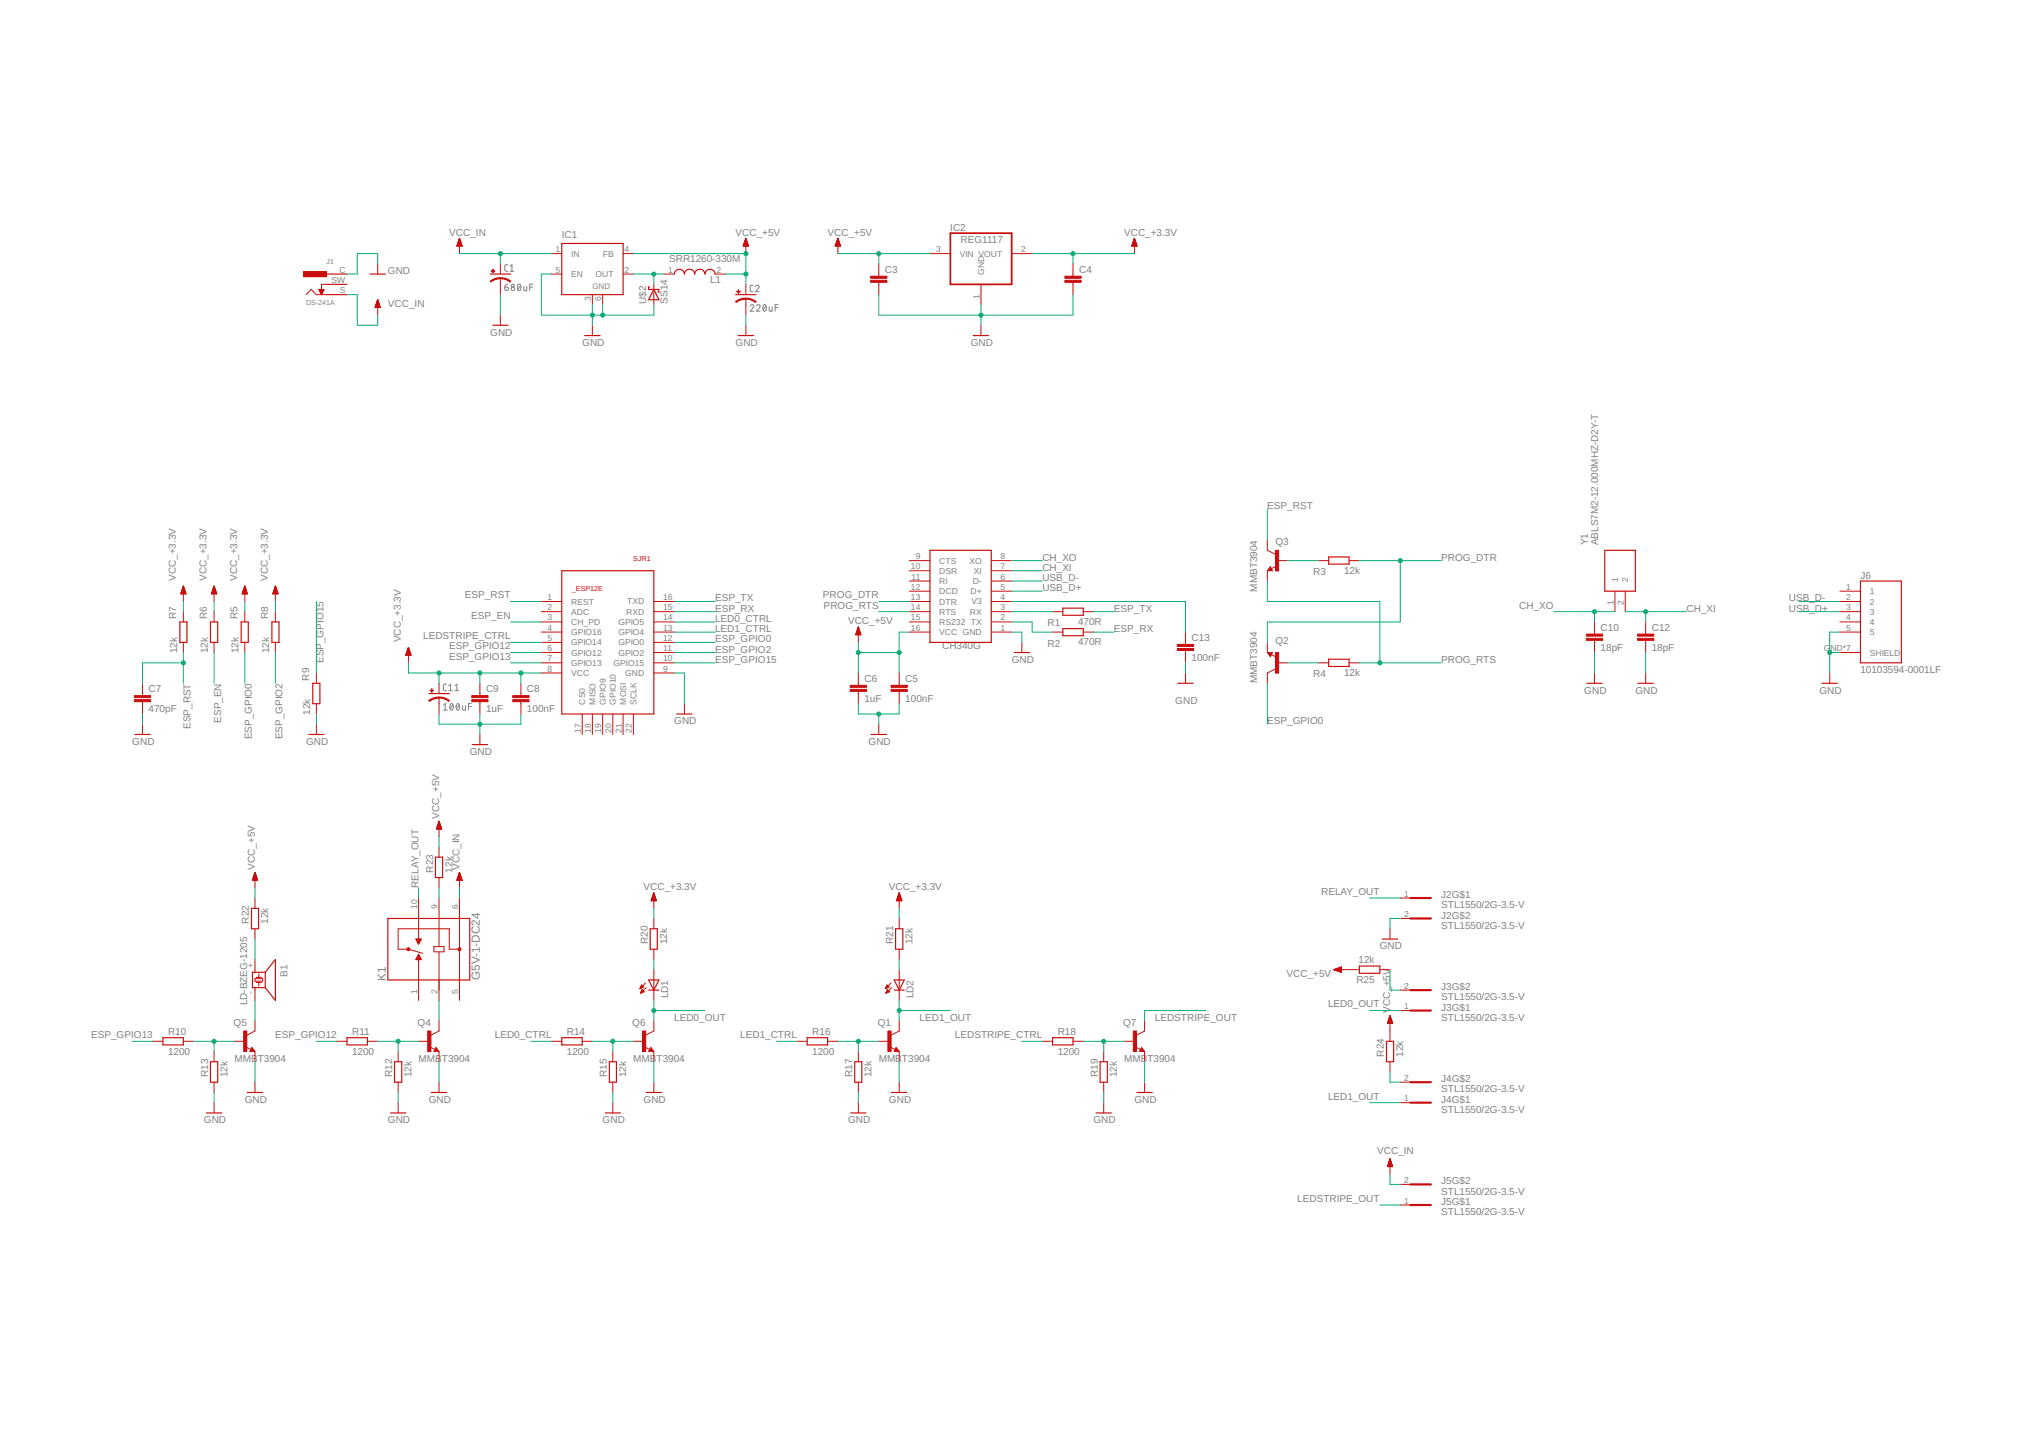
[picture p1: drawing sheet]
<svg xmlns="http://www.w3.org/2000/svg" width="297mm" height="210mm" viewBox="0 0 297 210" stroke-linecap="round" stroke-linejoin="round" font-family="sans-serif">
<defs><g id="words">
<g font-size="1.7" fill="#808080">
<text x="56.4" y="143.2" transform="rotate(-90 56.4 143.2)">K1</text>
<text x="70.1" y="143" transform="rotate(-90 70.1 143)">G5V-1-DC24</text>
</g>
<g font-size="1.5" fill="#808080">
<text x="65.6" y="34.4">VCC_IN</text>
<text x="82" y="34.8">IC1</text>
<text x="107.4" y="34.4">VCC_+5V</text>
<text x="120.9" y="34.4">VCC_+5V</text>
<text x="138.8" y="33.7">IC2</text>
<text x="140.3" y="35.5">REG1117</text>
<text x="164.2" y="34.4">VCC_+3.3V</text>
<text x="56.7" y="40">GND</text>
<text x="97.7" y="38.3">SRR1260-330M</text>
<text x="103.7" y="41.3">L1</text>
<text x="129.2" y="39.8">C3</text>
<text x="157.6" y="39.8">C4</text>
<text x="56.7" y="44.9">VCC_IN</text>
<text x="94.4" y="44.3" transform="rotate(-90 94.4 44.3)">U$2</text>
<text x="97.5" y="44.3" transform="rotate(-90 97.5 44.3)">SS14</text>
<text x="71.6" y="49">GND</text>
<text x="85" y="50.5">GND</text>
<text x="107.4" y="50.5">GND</text>
<text x="141.8" y="50.5">GND</text>
<text x="185.1" y="74.4">ESP_RST</text>
<text x="152.2" y="83.3">CH_XI</text>
<text x="152.2" y="81.8">CH_XO</text>
<text x="186.3" y="79.6">Q3</text>
<text x="191.8" y="83.9">R3</text>
<text x="196.3" y="83.8">12k</text>
<text x="210.5" y="81.8">PROG_DTR</text>
<text x="231.9" y="79.6" transform="rotate(-90 231.9 79.6)">Y1</text>
<text x="233.4" y="79.6" transform="rotate(-90 233.4 79.6)">ABLS7M2-12.000MHZ-D2Y-T</text>
<text x="25.7" y="84.8" transform="rotate(-90 25.7 84.8)">VCC_+3.3V</text>
<text x="30.1" y="84.8" transform="rotate(-90 30.1 84.8)">VCC_+3.3V</text>
<text x="34.6" y="84.8" transform="rotate(-90 34.6 84.8)">VCC_+3.3V</text>
<text x="39.1" y="84.8" transform="rotate(-90 39.1 84.8)">VCC_+3.3V</text>
<text x="67.9" y="87.3">ESP_RST</text>
<text x="104.4" y="87.8">ESP_TX</text>
<text x="104.4" y="89.3">ESP_RX</text>
<text x="120.2" y="87.3">PROG_DTR</text>
<text x="120.3" y="88.8">PROG_RTS</text>
<text x="152.2" y="86.3">USB_D+</text>
<text x="152.2" y="84.8">USB_D-</text>
<text x="162.7" y="89.3">ESP_TX</text>
<text x="183.6" y="86.3" transform="rotate(-90 183.6 86.3)">MMBT3904</text>
<text x="221.9" y="88.8">CH_XO</text>
<text x="246.3" y="89.3">CH_XI</text>
<text x="261.2" y="89.3">USB_D+</text>
<text x="261.2" y="87.8">USB_D-</text>
<text x="271.7" y="84.5">J6</text>
<text x="25.7" y="90.4" transform="rotate(-90 25.7 90.4)">R7</text>
<text x="25.9" y="95.4" transform="rotate(-90 25.9 95.4)">12k</text>
<text x="30.2" y="90.4" transform="rotate(-90 30.2 90.4)">R6</text>
<text x="30.4" y="95.4" transform="rotate(-90 30.4 95.4)">12k</text>
<text x="34.7" y="90.4" transform="rotate(-90 34.7 90.4)">R5</text>
<text x="34.8" y="95.4" transform="rotate(-90 34.8 95.4)">12k</text>
<text x="39.2" y="90.4" transform="rotate(-90 39.2 90.4)">R8</text>
<text x="39.3" y="95.4" transform="rotate(-90 39.3 95.4)">12k</text>
<text x="58.5" y="93.8" transform="rotate(-90 58.5 93.8)">VCC_+3.3V</text>
<text x="61.8" y="93.3">LEDSTRIPE_CTRL</text>
<text x="65.6" y="94.8">ESP_GPIO12</text>
<text x="68.8" y="90.3">ESP_EN</text>
<text x="104.4" y="90.8">LED0_CTRL</text>
<text x="104.4" y="93.8">ESP_GPIO0</text>
<text x="104.4" y="95.3">ESP_GPIO2</text>
<text x="104.4" y="92.3">LED1_CTRL</text>
<text x="123.8" y="91.2">VCC_+5V</text>
<text x="137.6" y="94.8">CH340G</text>
<text x="153" y="91.4">R1</text>
<text x="153" y="94.4">R2</text>
<text x="157.4" y="91.2">470R</text>
<text x="157.4" y="94.2">470R</text>
<text x="162.7" y="92.3">ESP_RX</text>
<text x="174" y="93.5">C13</text>
<text x="186.3" y="94.1">Q2</text>
<text x="233.8" y="95">18pF</text>
<text x="233.8" y="92">C10</text>
<text x="241.2" y="95">18pF</text>
<text x="241.2" y="92">C12</text>
<text x="21.7" y="101">C7</text>
<text x="45.1" y="99.4" transform="rotate(-90 45.1 99.4)">R9</text>
<text x="47.2" y="96.8" transform="rotate(-90 47.2 96.8)">ESP_GPIO15</text>
<text x="65.6" y="96.3">ESP_GPIO13</text>
<text x="71" y="101">C9</text>
<text x="77" y="101">C8</text>
<text x="104.4" y="96.8">ESP_GPIO15</text>
<text x="126.2" y="99.5">C6</text>
<text x="132.2" y="99.5">C5</text>
<text x="147.7" y="96.8">GND</text>
<text x="174" y="96.5">100nF</text>
<text x="183.6" y="99.7" transform="rotate(-90 183.6 99.7)">MMBT3904</text>
<text x="191.8" y="98.9">R4</text>
<text x="196.3" y="98.7">12k</text>
<text x="210.5" y="96.8">PROG_RTS</text>
<text x="231.4" y="101.2">GND</text>
<text x="238.8" y="101.2">GND</text>
<text x="265.7" y="101.2">GND</text>
<text x="271.7" y="98.3">10103594-0001LF</text>
<text x="21.7" y="104">470pF</text>
<text x="27.8" y="106.4" transform="rotate(-90 27.8 106.4)">ESP_RST</text>
<text x="32.3" y="105.5" transform="rotate(-90 32.3 105.5)">ESP_EN</text>
<text x="36.8" y="107.9" transform="rotate(-90 36.8 107.9)">ESP_GPIO0</text>
<text x="41.3" y="107.9" transform="rotate(-90 41.3 107.9)">ESP_GPIO2</text>
<text x="45.3" y="104.3" transform="rotate(-90 45.3 104.3)">12k</text>
<text x="71" y="104">1uF</text>
<text x="77" y="104">100nF</text>
<text x="98.5" y="105.7">GND</text>
<text x="126.2" y="102.5">1uF</text>
<text x="132.2" y="102.5">100nF</text>
<text x="171.6" y="102.7">GND</text>
<text x="185.1" y="105.7">ESP_GPIO0</text>
<text x="19.3" y="108.7">GND</text>
<text x="44.7" y="108.7">GND</text>
<text x="68.6" y="110.2">GND</text>
<text x="126.8" y="108.7">GND</text>
<text x="64.1" y="119.5" transform="rotate(-90 64.1 119.5)">VCC_+5V</text>
<text x="37.2" y="127" transform="rotate(-90 37.2 127)">VCC_+5V</text>
<text x="61.1" y="129.6" transform="rotate(-90 61.1 129.6)">RELAY_OUT</text>
<text x="63.2" y="127.4" transform="rotate(-90 63.2 127.4)">R23</text>
<text x="66.1" y="127.4" transform="rotate(-90 66.1 127.4)">12k</text>
<text x="67.1" y="127" transform="rotate(-90 67.1 127)">VCC_IN</text>
<text x="94" y="130">VCC_+3.3V</text>
<text x="129.8" y="130">VCC_+3.3V</text>
<text x="192.9" y="130.6">RELAY_OUT</text>
<text x="210.5" y="131.1">J2G$1</text>
<text x="36.4" y="134.8" transform="rotate(-90 36.4 134.8)">R22</text>
<text x="39.2" y="134.8" transform="rotate(-90 39.2 134.8)">12k</text>
<text x="94.6" y="137.8" transform="rotate(-90 94.6 137.8)">R20</text>
<text x="97.4" y="137.8" transform="rotate(-90 97.4 137.8)">12k</text>
<text x="130.4" y="137.8" transform="rotate(-90 130.4 137.8)">R21</text>
<text x="133.3" y="137.8" transform="rotate(-90 133.3 137.8)">12k</text>
<text x="210.5" y="132.6">STL1550/2G-3.5-V</text>
<text x="210.5" y="135.6">STL1550/2G-3.5-V</text>
<text x="210.5" y="134.1">J2G$2</text>
<text x="42" y="142.6" transform="rotate(-90 42 142.6)">B1</text>
<text x="187.9" y="142.6">VCC_+5V</text>
<text x="198.1" y="143.5">R25</text>
<text x="198.4" y="140.6">12k</text>
<text x="201.5" y="138.6">GND</text>
<text x="34.1" y="149.8">Q5</text>
<text x="36.1" y="146.8" transform="rotate(-90 36.1 146.8)">LD-BZEG-1205</text>
<text x="61" y="149.8">Q4</text>
<text x="92.3" y="149.8">Q6</text>
<text x="97.6" y="145.7" transform="rotate(-90 97.6 145.7)">LD1</text>
<text x="98.5" y="149">LED0_OUT</text>
<text x="128.2" y="149.8">Q1</text>
<text x="133.4" y="145.7" transform="rotate(-90 133.4 145.7)">LD2</text>
<text x="134.3" y="149">LED1_OUT</text>
<text x="164" y="149.8">Q7</text>
<text x="168.6" y="149">LEDSTRIPE_OUT</text>
<text x="193.9" y="147.1">LED0_OUT</text>
<text x="203" y="147.9" transform="rotate(-90 203 147.9)">VCC_+5V</text>
<text x="210.5" y="149">STL1550/2G-3.5-V</text>
<text x="210.5" y="146">STL1550/2G-3.5-V</text>
<text x="210.5" y="147.5">J3G$1</text>
<text x="210.5" y="144.5">J3G$2</text>
<text x="13.3" y="151.5">ESP_GPIO13</text>
<text x="24.5" y="153.9">1200</text>
<text x="24.5" y="151.1">R10</text>
<text x="34.3" y="155">MMBT3904</text>
<text x="40.2" y="151.5">ESP_GPIO12</text>
<text x="51.4" y="153.9">1200</text>
<text x="51.4" y="151.1">R11</text>
<text x="61.1" y="155">MMBT3904</text>
<text x="72.3" y="151.5">LED0_CTRL</text>
<text x="82.8" y="153.9">1200</text>
<text x="82.8" y="151.1">R14</text>
<text x="92.5" y="155">MMBT3904</text>
<text x="108.1" y="151.5">LED1_CTRL</text>
<text x="118.6" y="153.9">1200</text>
<text x="118.6" y="151.1">R16</text>
<text x="128.3" y="155">MMBT3904</text>
<text x="139.5" y="151.5">LEDSTRIPE_CTRL</text>
<text x="154.5" y="153.9">1200</text>
<text x="154.5" y="151.1">R18</text>
<text x="164.2" y="155">MMBT3904</text>
<text x="202.1" y="154.2" transform="rotate(-90 202.1 154.2)">R24</text>
<text x="204.9" y="154.2" transform="rotate(-90 204.9 154.2)">12k</text>
<text x="30.4" y="157.2" transform="rotate(-90 30.4 157.2)">R13</text>
<text x="33.2" y="157.2" transform="rotate(-90 33.2 157.2)">12k</text>
<text x="35.7" y="161">GND</text>
<text x="57.3" y="157.2" transform="rotate(-90 57.3 157.2)">R12</text>
<text x="60.1" y="157.2" transform="rotate(-90 60.1 157.2)">12k</text>
<text x="62.6" y="161">GND</text>
<text x="88.6" y="157.2" transform="rotate(-90 88.6 157.2)">R15</text>
<text x="91.4" y="157.2" transform="rotate(-90 91.4 157.2)">12k</text>
<text x="94" y="161">GND</text>
<text x="124.5" y="157.2" transform="rotate(-90 124.5 157.2)">R17</text>
<text x="127.3" y="157.2" transform="rotate(-90 127.3 157.2)">12k</text>
<text x="129.8" y="161">GND</text>
<text x="160.3" y="157.2" transform="rotate(-90 160.3 157.2)">R19</text>
<text x="163.1" y="157.2" transform="rotate(-90 163.1 157.2)">12k</text>
<text x="165.7" y="161">GND</text>
<text x="193.9" y="160.5">LED1_OUT</text>
<text x="210.5" y="159.5">STL1550/2G-3.5-V</text>
<text x="210.5" y="161">J4G$1</text>
<text x="210.5" y="158">J4G$2</text>
<text x="29.8" y="163.9">GND</text>
<text x="56.7" y="163.9">GND</text>
<text x="88" y="163.9">GND</text>
<text x="123.8" y="163.9">GND</text>
<text x="159.7" y="163.9">GND</text>
<text x="210.5" y="162.4">STL1550/2G-3.5-V</text>
<text x="201.1" y="168.4">VCC_IN</text>
<text x="210.5" y="172.9">J5G$2</text>
<text x="189.5" y="175.4">LEDSTRIPE_OUT</text>
<text x="210.5" y="177.4">STL1550/2G-3.5-V</text>
<text x="210.5" y="174.4">STL1550/2G-3.5-V</text>
<text x="210.5" y="175.9">J5G$1</text>
</g>
<g font-size="1.2" fill="#808080">
<text x="48.4" y="41.3">SW</text>
<text x="49.6" y="39.8">C</text>
<text x="81.1" y="36.8">1</text>
<text x="81.1" y="39.8">5</text>
<text x="83.4" y="37.5">IN</text>
<text x="83.4" y="40.5">EN</text>
<text x="87" y="40.5">OUT</text>
<text x="88" y="37.5">FB</text>
<text x="91.2" y="39.8">2</text>
<text x="91.2" y="36.8">4</text>
<text x="97.6" y="39.8">1</text>
<text x="104.6" y="39.8">2</text>
<text x="136.7" y="36.8">3</text>
<text x="140.2" y="37.5">VIN VOUT</text>
<text x="143.7" y="40.1" transform="rotate(-90 143.7 40.1)">GND</text>
<text x="149.1" y="36.8">2</text>
<text x="49.6" y="42.8">S</text>
<text x="86.3" y="43.9" transform="rotate(-90 86.3 43.9)">3</text>
<text x="86.5" y="42.3">GND</text>
<text x="87.8" y="43.9" transform="rotate(-90 87.8 43.9)">6</text>
<text x="143.1" y="43.6" transform="rotate(-90 143.1 43.6)">1</text>
<text x="133" y="83.1">10</text>
<text x="133.7" y="81.6">9</text>
<text x="137.2" y="82.3">CTS</text>
<text x="137.2" y="83.8">DSR</text>
<text x="141.6" y="82.3">XO</text>
<text x="142.2" y="83.8">XI</text>
<text x="146.1" y="83.1">7</text>
<text x="146.1" y="81.6">8</text>
<text x="80" y="87.6">1</text>
<text x="80" y="89.1">2</text>
<text x="83.4" y="88.2">REST</text>
<text x="83.4" y="89.7">ADC</text>
<text x="91.5" y="89.7">RXD</text>
<text x="91.6" y="88.2">TXD</text>
<text x="96.9" y="89.1">15</text>
<text x="96.9" y="87.6">16</text>
<text x="133" y="86.1">12</text>
<text x="133" y="87.6">13</text>
<text x="133" y="89.1">14</text>
<text x="133.1" y="84.6">11</text>
<text x="137.2" y="85.3">RI</text>
<text x="137.2" y="86.7">DCD</text>
<text x="137.2" y="88.2">DTR</text>
<text x="137.2" y="89.7">RTS</text>
<text x="141.6" y="89.7">RX</text>
<text x="141.8" y="86.7">D+</text>
<text x="141.9" y="88.2">V3</text>
<text x="142" y="85.2">D-</text>
<text x="146.1" y="89.1">3</text>
<text x="146.1" y="87.6">4</text>
<text x="146.1" y="86.1">5</text>
<text x="146.1" y="84.6">6</text>
<text x="235.6" y="88.4" transform="rotate(-90 235.6 88.4)">1</text>
<text x="236.3" y="84.9" transform="rotate(-90 236.3 84.9)">1</text>
<text x="237.1" y="88.4" transform="rotate(-90 237.1 88.4)">2</text>
<text x="237.8" y="84.9" transform="rotate(-90 237.8 84.9)">2</text>
<text x="269.6" y="86.1">1</text>
<text x="269.6" y="87.6">2</text>
<text x="269.6" y="89.1">3</text>
<text x="273.1" y="86.7">1</text>
<text x="273.1" y="88.2">2</text>
<text x="273.1" y="89.7">3</text>
<text x="80" y="90.6">3</text>
<text x="80" y="92.1">4</text>
<text x="80" y="93.6">5</text>
<text x="80" y="95">6</text>
<text x="83.4" y="91.2">CH_PD</text>
<text x="83.4" y="92.7">GPIO16</text>
<text x="83.4" y="94.2">GPIO14</text>
<text x="83.4" y="95.7">GPIO12</text>
<text x="90.3" y="95.7">GPIO2</text>
<text x="90.3" y="94.2">GPIO0</text>
<text x="90.3" y="92.7">GPIO4</text>
<text x="90.3" y="91.2">GPIO5</text>
<text x="96.9" y="95">11</text>
<text x="96.9" y="93.6">12</text>
<text x="96.9" y="92.1">13</text>
<text x="96.9" y="90.6">14</text>
<text x="133" y="90.6">15</text>
<text x="133" y="92.1">16</text>
<text x="137.2" y="91.2">RS232 TX</text>
<text x="137.2" y="92.7">VCC GND</text>
<text x="146.1" y="92.1">1</text>
<text x="146.1" y="90.6">2</text>
<text x="266.3" y="95">G</text>
<text x="267.3" y="95">ND*7</text>
<text x="269.6" y="90.6">4</text>
<text x="269.6" y="92.1">5</text>
<text x="273.1" y="91.2">4</text>
<text x="273.1" y="92.7">5</text>
<text x="273.1" y="95.7">SHIELD</text>
<text x="80" y="96.5">7</text>
<text x="80" y="98">8</text>
<text x="83.4" y="97.2">GPIO13</text>
<text x="83.4" y="98.7">VCC</text>
<text x="89.6" y="97.2">GPIO15</text>
<text x="91.3" y="98.7">GND</text>
<text x="96.9" y="98">9</text>
<text x="96.9" y="96.5">10</text>
<text x="84.8" y="107" transform="rotate(-90 84.8 107)">17</text>
<text x="85.5" y="102.8" transform="rotate(-90 85.5 102.8)">CS0</text>
<text x="86.3" y="107" transform="rotate(-90 86.3 107)">18</text>
<text x="87" y="102.8" transform="rotate(-90 87 102.8)">MISO</text>
<text x="87.8" y="107" transform="rotate(-90 87.8 107)">19</text>
<text x="88.5" y="102.8" transform="rotate(-90 88.5 102.8)">GPIO9</text>
<text x="89.3" y="107" transform="rotate(-90 89.3 107)">20</text>
<text x="90" y="102.8" transform="rotate(-90 90 102.8)">GPIO10</text>
<text x="90.8" y="107" transform="rotate(-90 90.8 107)">21</text>
<text x="91.4" y="102.8" transform="rotate(-90 91.4 102.8)">MOSI</text>
<text x="92.3" y="107" transform="rotate(-90 92.3 107)">22</text>
<text x="92.9" y="102.8" transform="rotate(-90 92.9 102.8)">SCLK</text>
<text x="205.1" y="130.9">1</text>
<text x="60.9" y="132.7" transform="rotate(-90 60.9 132.7)">10</text>
<text x="63.9" y="132.7" transform="rotate(-90 63.9 132.7)">9</text>
<text x="66.9" y="132.7" transform="rotate(-90 66.9 132.7)">6</text>
<text x="205.1" y="133.9">2</text>
<text x="37" y="141.3" transform="rotate(-90 37 141.3)">+</text>
<text x="37" y="145.2" transform="rotate(-90 37 145.2)">-</text>
<text x="60.9" y="145.1" transform="rotate(-90 60.9 145.1)">1</text>
<text x="63.9" y="145.1" transform="rotate(-90 63.9 145.1)">2</text>
<text x="66.9" y="145.1" transform="rotate(-90 66.9 145.1)">5</text>
<text x="205.1" y="147.3">1</text>
<text x="205.1" y="144.3">2</text>
<text x="205.1" y="160.7">1</text>
<text x="205.1" y="157.8">2</text>
<text x="205.1" y="172.7">2</text>
<text x="205.1" y="175.7">1</text>
</g>
<g font-size="1" fill="#808080">
<text x="47.7" y="38.5">J1</text>
<text x="44.7" y="44.5">DS-241A</text>
</g>
<g font-size="1" fill="#c90d0c">
<text x="92.5" y="81.8">SJR1</text>
<text x="83.5" y="86.3">_ESP12E</text>
</g>
</g></defs>
<g fill="none" stroke="#808080" stroke-width=".15">
<path d="M74.1 38.7h-.3l-.1 .2v.6l.4 .1M74.5 39.6h.5M74.5 38.9l.3-.2v.9M73.7 41.9h.3a.27 .27 0 0 1 .3 .3 .27 .27 0 0 1-.3 .2 .27 .27 0 0 1-.3-.2zM74.1 41.5a.4 .4 0 0 0-.4 .4M75.7 41.5h.1a.55 .55 0 0 1 0 .9l-.2-.1v-.3zM76 41.7l-.4 .5M76.5 41.8v.6h.2h.2v-.6M77.4 41.9h.4M77.8 41.5h-.4v.9M109.6 44.7a.26 .26 0 0 1 .3-.2 .26 .26 0 0 1 .1 .4l-.4 .5h.5M110 41.6l-.3 .1-.1 .1v.7l.4 .1"/>
<path d="M110.3 41.8a.27 .27 0 0 1 .4-.2 .27 .27 0 0 1 .1 .5l-.5 .5h.5M110.5 44.7a.27 .27 0 0 1 .3-.2 .27 .27 0 0 1 .1 .4l-.4 .5h.5M111.5 44.5h.2a.55 .55 0 0 1 0 .9l-.3-.3zM111.9 44.7l-.5 .5M112.3 44.8l.1 .5 .1 .1h.3v-.6M113.2 44.9h.4M113.6 44.5h-.4v.9M65.2 99.9h-.3l-.2 .2 .1 .6 .4 .1M64.7 102.9l.3-.2v1M64.7 103.7h.6M65.5 100.8h.6M65.5 100.1l.3-.2v.9"/>
<path d="M65.8 102.7h.1a.55 .55 0 0 1 0 1l-.2-.3zM66.1 102.9l-.4 .5M66.4 100.8h.6M66.4 100.1l.3-.2v.9M66.7 102.7h.2a.57 .57 0 0 1 0 1 .6 .6 0 0 1-.2-1zM67.1 102.9l-.4 .5M67.5 103v.5l.2 .2h.3v-.7M68.4 103.1h.4M68.8 102.7h-.4v1"/>
<circle cx="74.9" cy="42.2" r=".26"/>
<circle cx="74.9" cy="41.7" r=".21"/>
</g>
<g fill="none" stroke="#c90d0c" stroke-width=".17">
<path d="M67.1 34.8l.4 1.1h-.8zM82 35.5h9v7.5h-9zM108.9 34.8l.4 1.1h-.8zM122.4 34.8l.3 1.1h-.7zM165.7 34.8l.3 1.1h-.7zM47.7 40h3M47.7 43h3M47.7 41.5h3M54 40h2.3M55.2 43.8l.3 1.1h-.7zM71.6 40h3M72 47.5h2.2"/>
<path d="M85.4 49h2.2M94.9 41.9h-.2v.3h1.5v.4h-.1M95.5 42.2l.7 1.6h-1.5zM98.5 40a.74 .74 0 0 1 .7-.7 .74 .74 0 0 1 .7 .7 .75 .75 0 0 1 .8-.7 .75 .75 0 0 1 .8 .7 .74 .74 0 0 1 .7-.7 .74 .74 0 0 1 .7 .7 .75 .75 0 0 1 .8-.7 .75 .75 0 0 1 .7 .7M107.4 43h3M107.8 49h2.2M142.1 49h2.3M26.3 90.8h1v3h-1zM26.8 85.6l.4 1.1h-.8zM30.7 90.8h1.1v3h-1.1zM31.3 85.6l.3 1.1h-.7zM35.2 90.8h1.1v3h-1.1z"/>
<path d="M35.8 85.6l.3 1.1h-.7zM39.7 90.8h1v3h-1zM40.2 85.6l.4 1.1h-.7zM45.7 99.7h1v3h-1zM59.6 94.5l.4 1.1h-.7zM82 83.3h13.5v20.9h-13.5zM125.3 91.5l.4 1.1h-.7zM135.8 80.3h9v13.5h-9zM148.1 95.2h2.2M155.2 88.8h3v1h-3zM155.2 91.8h3v1h-3zM172 99.7h2.2"/>
<path d="M185.5 83l-.1 .2h.3l-.2-.3-.3 .3h.5M185.7 95.3h-.5l.3 .4 .2-.3h-.3l.1 .2M194 81.3h3v1h-3zM194 96.2h3v1.1h-3zM231.7 99.7h2.3M234.4 80.3h4.4v6h-4.4zM239.2 99.7h2.2M266.1 99.7h2.2M271.7 84.8h6v12h-6zM19.7 107.2h2.2M45.1 107.2h2.2M62.6 101.2h3"/>
<path d="M64.1 119.9l.4 1.1h-.7zM69 108.7h2.2M98.8 104.2h2.3M127.2 107.2h2.3M36.7 132.6h1.1v3h-1.1zM37.2 127.4l.4 1.1h-.7zM56.6 134.1h12v8.9h-12zM60.7 137.1h.8l-.4 .7zM60.8 137.1h.7M60.8 139.9h.6M60.8 137.2h.6M60.9 139.8h.5"/>
<path d="M60.9 137.4h.5M60.9 139.7h.4M61 137.5h.3M61 139.6h.3M61 137.6h.2M61 139.5h.2M61.1 137.7h.1M61.1 139.3h.1M61.1 139.3l.4 .8h-.8zM63.6 125.1h1v3h-1zM67.1 127.4l.4 1.1h-.8zM95 135.6h1v3h-1z"/>
<path d="M95.5 130.3l.3 1.2h-.7zM130.8 135.6h1v3h-1zM131.3 130.3l.4 1.2h-.8zM201.9 137.1h2.2M23.8 151.5h3v1h-3zM30.7 155h1.1v3h-1.1zM36.1 159.5h2.3M36.8 153.2l.1 .1h-.3l.2-.3 .3 .4h-.5M37.4 142.7h.8M37.4 143.4h.8M38.7 141.9h-1.8v2.3h1.8M38.7 141.9v2.3"/>
<path d="M38.7 141.9l1.5-1.8v5.9l-1.5-1.8M50.7 151.5h3v1h-3zM57.6 155h1.1v3h-1.1zM63 159.5h2.2M63.7 153.2l.1 .1h-.3l.2-.3 .3 .4h-.5M82 151.5h3v1h-3zM89 155h1v3h-1zM94.4 159.5h2.2M94.7 143h1.5l-.7 1.5zM94.7 144.5h1.5M95 153.2l.1 .1h-.2l.1-.3 .3 .4h-.4M117.9 151.5h3v1h-3z"/>
<path d="M124.8 155h1.1v3h-1.1zM130.2 159.5h2.2M130.6 143h1.5l-.8 1.5zM130.6 144.5h1.5M130.9 153.2v.1h-.2l.2-.3 .3 .4h-.5M153.7 151.5h3v1h-3zM160.7 155h1v3h-1zM166 159.5h2.3M166.7 153.2l.1 .1h-.2l.1-.3 .3 .4h-.4M194.8 141.5l1.1-.3v.7zM198.5 141h3v1.1h-3zM202.5 152h1v3h-1z"/>
<path d="M203 148.3l.4 1.1h-.8zM30.1 162.5h2.3M57 162.5h2.3M88.4 162.5h2.2M124.2 162.5h2.3M160.1 162.5h2.2M203 169.2l.4 1.1h-.8z"/>
</g>
<g fill="none" stroke="#c90d0c" stroke-width=".15">
<path d="M44.3 39.6h3.4v.8h-3.4zM44.3 40h3.4M44.3 39.9h3.4M44.3 39.8h3.4M44.3 39.7h3.4M55.2 38.5v1.5M66.8 35.9h.7M66.8 35.8h.6M66.8 35.7h.6M66.8 35.6h.6M66.9 35.5h.4M66.9 35.4h.4"/>
<path d="M66.9 35.3h.4M67 35.3h.3M67 35.2h.2M67 35.1h.2M67 35h.2M67.1 34.9h.1M67.1 35.5v1.5M67.1 34.8l.4 1.1h-.8zM67.1 34.8h.1M73.1 38.5v1.5M80.5 37h1.5M91 37h1.5"/>
<path d="M108.6 35.9h.7M108.6 35.8h.6M108.6 35.7h.6M108.6 35.6h.6M108.7 35.6h.5M108.7 35.5h.5M108.7 35.4h.4M108.7 35.3h.4M108.8 35.3h.3M108.8 35.2h.3M108.8 35.2h.2M108.8 35.1h.2"/>
<path d="M108.8 35h.2M108.9 35h.1M108.9 34.9h.1M108.9 34.8h.1M108.9 35.5v1.5M108.9 34.8l.4 1.1h-.8zM122 35.9h.7M122 35.8h.7M122 35.7h.7M122.1 35.7h.6M122.1 35.6h.5M122.1 35.5h.5"/>
<path d="M122.1 35.4h.5M122.2 35.4h.4M122.2 35.3h.3M122.2 35.2h.3M122.3 35.1h.1M122.3 35h.1M122.3 34.9h.1M122.3 34.8h.1M122.4 34.8l.3 1.1h-.7zM122.4 35.5v1.5M128.3 38.5v1.8M135.8 37h3"/>
<path d="M147.7 37h3M156.7 38.5v1.8M165.3 35.9h.7M165.3 35.8h.7M165.4 35.7h.6M165.4 35.7h.5M165.4 35.6h.5M165.4 35.5h.5M165.4 35.4h.5M165.5 35.4h.4M165.5 35.3h.3M165.5 35.2h.3"/>
<path d="M165.6 35.1h.2M165.6 35h.1M165.6 34.9h.1M165.7 34.8h.1M165.7 34.8l.3 1.1h-.7zM165.7 35.5v1.5M44.3 40.3h3.4M44.3 40.2h3.4M44.3 40.1h3.4M44.7 43l.7-.8 .8 .8h1.5M46.6 42.2h.7l-.4 .8zM46.6 42.3h.7"/>
<path d="M46.6 42.4h.6M46.7 42.4h.5M46.7 42.5h.5M46.7 42.6h.5M46.8 42.6h.3M46.8 42.7h.3M46.8 42.8h.3M46.9 42.8h.1M46.9 42.9h.1M46.9 43h.1M47.7 41.5h-.8v1.5M54.8 44.8h.7"/>
<path d="M54.8 44.7h.7M54.9 44.6h.6M54.9 44.6h.5M54.9 44.5h.5M54.9 44.4h.5M54.9 44.3h.5M55 44.3h.3M55 44.2h.3M55 44.1h.3M55.1 44.1h.2M55.1 44h.1M55.1 43.9h.1"/>
<path d="M55.1 43.8h.1M55.2 44.5v1.5M55.2 43.8l.3 1.1h-.7zM73.1 40.6v2.4M73.1 46v1.5M80.5 40h1.5M86.5 43v1.5M86.5 47.5v1.5M88 43v1.5M91 40h1.5M95.5 41.5v3M97 40h1.5"/>
<path d="M104.4 40h1.5M108.9 41.5v1.5M108.9 43.6v2.4M108.9 47.5v1.5M128.3 41.2v1.8M143.3 41.5v3M143.3 47.5v1.5M156.7 41.2v1.8M185.1 78.8v1.5l1.2 .6M20.8 99.7v1.8M26.4 86.6h.7M26.5 86.5h.6"/>
<path d="M26.5 86.4h.6M26.5 86.3h.6M26.5 86.3h.5M26.6 86.2h.4M26.6 86.1h.4M26.6 86.1h.3M26.6 86h.3M26.6 85.9h.3M26.7 85.9h.2M26.7 85.8h.2M26.7 85.7h.1M26.8 85.6h.1"/>
<path d="M26.8 86.3v1.5M26.8 89.3v1.5M26.8 93.8v1.4M26.8 85.6l.4 1.1h-.8zM30.9 86.6h.7M30.9 86.5h.7M31 86.5h.6M31 86.4h.5M31 86.3h.5M31 86.2h.5M31.1 86.2h.4M31.1 86.1h.4"/>
<path d="M31.1 86.1h.3M31.1 86h.3M31.1 85.9h.3M31.2 85.9h.2M31.2 85.8h.1M31.2 85.7h.1M31.2 85.6h.1M31.3 86.3v1.5M31.3 89.3v1.5M31.3 93.8v1.4M31.3 85.6l.3 1.1h-.7zM35.4 86.6h.7"/>
<path d="M35.4 86.5h.7M35.4 86.5h.6M35.5 86.4h.5M35.5 86.3h.5M35.5 86.2h.5M35.5 86.2h.4M35.6 86.1h.3M35.6 86h.3M35.6 85.9h.3M35.6 85.8h.2M35.7 85.8h.1M35.7 85.7h.1"/>
<path d="M35.7 85.6h.1M35.8 86.3v1.5M35.8 89.3v1.5M35.8 93.8v1.4M35.8 85.6l.3 1.1h-.7zM39.9 86.6h.7M39.9 86.5h.7M39.9 86.5h.6M39.9 86.4h.6M40 86.3h.5M40 86.2h.4M40 86.1h.4"/>
<path d="M40.1 86h.3M40.1 85.9h.2M40.1 85.8h.2M40.2 85.8h.1M40.2 85.7h.1M40.2 85.6h.1M40.2 85.6l.4 1.1h-.7zM40.2 86.3v1.5M40.2 89.3v1.5M40.2 93.8v1.4M46.2 98.2v1.5M59.3 95.6h.7"/>
<path d="M59.3 95.5h.7M59.3 95.4h.6M59.4 95.4h.5M59.4 95.3h.5M59.4 95.2h.5M59.4 95.1h.4M59.5 95.1h.3M59.5 95h.3M59.5 94.9h.3M59.5 94.8h.3M59.5 94.8h.2M59.6 94.7h.1"/>
<path d="M59.6 94.6h.1M59.6 95.2v1.6M59.6 94.5l.4 1.1h-.7zM64.1 99.7v1.5M70.1 99.7v1.8M76.1 99.7v1.8M79.1 98.2h2.9M79.1 96.8h2.9M79.1 95.2h2.9M79.1 93.8h2.9M79.1 92.3h2.9M79.1 90.8h2.9"/>
<path d="M79.1 89.3h2.9M79.1 87.8h2.9M95.5 98.2h3M95.5 96.8h3M95.5 95.2h3M95.5 93.8h3M95.5 92.3h3M95.5 90.8h3M95.5 89.3h3M95.5 87.8h3M125 92.6h.7M125 92.5h.7"/>
<path d="M125.1 92.4h.5M125.1 92.3h.5M125.1 92.2h.5M125.1 92.1h.4M125.2 92.1h.3M125.2 92h.3M125.2 91.9h.3M125.2 91.8h.3M125.3 91.8h.1M125.3 91.7h.1M125.3 91.6h.1M125.3 91.5h.1"/>
<path d="M125.3 92.3v1.5M125.3 98.2v1.8M125.3 91.5l.4 1.1h-.7zM131.3 98.2v1.8M132.8 92.3h3M132.8 90.8h3M132.8 89.3h3M132.8 87.8h3M132.8 86.3h3M132.8 84.8h3M132.8 83.3h3M132.8 81.8h3"/>
<path d="M144.8 92.3h2.9M144.8 90.8h2.9M144.8 89.3h2.9M144.8 87.8h2.9M144.8 86.3h2.9M144.8 84.8h2.9M144.8 83.3h2.9M144.8 81.8h2.9M149.2 93.8v1.4M153.7 92.3h1.5M153.7 89.3h1.5M158.2 92.3h1.5"/>
<path d="M158.2 89.3h1.5M173.1 92.3v1.8M173.1 95v1.8M173.1 98.2v1.5M185.1 95.2h.7l-.3 .7zM185.1 83.3v1.5M185.1 93.8v1.4M185.5 82.7l.3 .6h-.7zM185.7 95.5l.7 .4M186.3 97.6l-1.2 .6v1.5M186.4 82.7l-.7 .3M186.6 96.8h1.5"/>
<path d="M186.6 81.8h1.5M192.5 96.8h1.5M192.5 81.8h1.5M197 96.8h1.5M197 81.8h1.5M232.9 90.8v1.8M232.9 93.5v1.7M232.9 98.2v1.5M235.8 86.3v3M237.3 86.3v3M240.3 90.8v1.8M240.3 93.5v1.7"/>
<path d="M240.3 98.2v1.5M267.2 98.2v1.5M268.7 95.2h3M268.7 92.3h3M268.7 90.8h3M268.7 89.3h3M268.7 87.8h3M268.7 86.3h3M20.8 102.4v1.8M20.8 105.7v1.5M46.2 102.7v1.5M46.2 105.7v1.5"/>
<path d="M64.1 120h.1M64.1 101.8v2.4M64.1 119.9l.4 1.1h-.7zM70.1 102.4v1.8M70.1 107.2v1.5M76.1 102.4v1.8M85 104.2v3M86.5 104.2v3M88 104.2v3M89.5 104.2v3M91 104.2v3M92.5 104.2v3"/>
<path d="M99.9 102.7v1.5M125.3 100.9v1.8M128.3 105.7v1.5M131.3 100.9v1.8M36.9 128.4h.7M36.9 128.3h.7M36.9 128.3h.6M37 128.2h.5M37 128.1h.5M37 128h.5M37 128h.4M37 127.9h.4"/>
<path d="M37.1 127.9h.3M37.1 127.8h.3M37.1 127.7h.3M37.1 127.6h.2M37.2 127.6h.1M37.2 127.5h.1M37.2 127.4h.1M37.2 127.4l.4 1.1h-.7zM37.2 128.1v1.5M37.2 131.1v1.5M37.2 135.6v1.5M61.1 131.1v6"/>
<path d="M63.4 138.2h1.5v.7h-1.5zM63.8 121h.7M63.8 120.9h.7M63.8 120.8h.6M63.8 120.7h.6M63.9 120.6h.5M63.9 120.6h.4M63.9 120.5h.4M63.9 120.4h.4M64 120.4h.3M64 120.3h.2M64 120.2h.2"/>
<path d="M64.1 120.1h.1M64.1 120.6v1.5M64.1 123.6v1.5M64.1 128.1v1.5M64.1 131.1v7.1M64.1 138.9v7.1M66.8 128.4h.7M66.8 128.3h.6M66.8 128.2h.6M66.9 128.1h.5M66.9 128h.4M66.9 127.9h.4"/>
<path d="M67 127.8h.2M67 127.7h.2M67 127.6h.2M67.1 127.5h.1M67.1 127.4h.1M67.1 128.1v1.5M67.1 131.1v14.9M67.1 138.6h-1.5v-3h-7.5v3h1.5l2.1 .5M67.1 127.4l.4 1.1h-.8zM95.1 131.4h.7M95.1 131.3h.7M95.2 131.3h.6"/>
<path d="M95.2 131.2h.6M95.2 131.1h.5M95.2 131h.5M95.3 130.9h.4M95.3 130.8h.3M95.4 130.7h.2M95.4 130.6h.2M95.4 130.5h.1M95.5 130.4h.1M95.5 131.1v1.5M95.5 134.1v1.5M95.5 138.6v1.5"/>
<path d="M95.5 130.3l.3 1.2h-.7zM131 131.4h.7M131 131.3h.7M131 131.3h.6M131 131.2h.6M131.1 131.1h.5M131.1 131h.4M131.1 130.9h.4M131.1 130.8h.4M131.2 130.8h.2M131.2 130.7h.2M131.2 130.6h.2"/>
<path d="M131.3 130.5h.1M131.3 130.4h.1M131.3 131.1v1.5M131.3 134.1v1.5M131.3 138.6v1.5M131.3 130.3l.4 1.2h-.8zM203 135.6v1.5M204.5 131.1h1.5M204.5 134.1h1.5M22.3 152h1.5M26.8 152h1.5M31.3 153.5v1.5"/>
<path d="M31.3 158v1.5M34.2 152h1.6M35.9 152.8l.7 .4M36.8 152.9l.4 .6h-.7zM37.2 140.1v1.8M37.2 142.9h1.2v.3h-1.2zM37.2 144.2v1.8M37.2 149v1.5l-1.2 .6M37.2 153.5v1.5M37.2 158v1.5M37.8 142.1v.6M37.8 143.4v.6"/>
<path d="M49.2 152h1.5M53.7 152h1.5M58.1 153.5v1.5M58.1 158v1.5M61.1 140.1v5.9M61.1 152h1.5M62.8 152.8l.7 .4M63.7 152.9l.4 .6h-.7zM64.1 149v1.5l-1.2 .6M64.1 153.5v1.5M64.1 158v1.5M80.5 152h1.5"/>
<path d="M85 152h1.5M89.5 153.5v1.5M89.5 158v1.5M92.5 152h1.5M93.5 144.3h.1M93.5 144.2h.2M93.5 144.1h.4M93.6 144.1h.4M93.6 144.9h.1M93.6 144h.3M93.6 144.9h.2M93.6 144.8h.3"/>
<path d="M93.6 144.8h.4M93.6 143.9h.2M93.7 143.8h.1M93.7 144.7h.3M93.7 144.6h.2M93.7 144.5h.1M93.8 144.5l-.3 .5M93.8 144.5l.3 .3M94 144.1l-.3-.3-.2 .5M94 144.1l-.5 .2M94.1 144.8l-.6 .2M94.2 152.8l.7 .4"/>
<path d="M94.3 143.5l-.8 .8M94.4 144.2l-.9 .8M95 152.9l.5 .6h-.8zM95.5 141.5v4.5M95.5 149v1.5l-1.2 .6M95.5 153.5v1.5M95.5 158v1.5M116.4 152h1.5M120.9 152h1.5M125.3 153.5v1.5M125.3 158v1.5M128.3 152h1.5"/>
<path d="M129.3 144.3h.1M129.3 144.3h.2M129.3 144.2h.3M129.4 144.1h.3M129.4 144.1h.4M129.4 144.9h.1M129.4 144.9h.2M129.4 144h.4M129.4 144.8h.4M129.5 144h.2M129.5 143.9h.1M129.5 144.8h.4"/>
<path d="M129.5 143.8h.1M129.5 144.7h.3M129.5 144.6h.2M129.6 144.5h.1M129.6 144.5l-.2 .5M129.6 144.5l.3 .3-.5 .2M129.8 144.1l-.3-.3-.2 .5M129.8 144.1l-.5 .2M130 152.8l.7 .4M130.1 143.5l-.8 .8M130.2 144.2l-.8 .8M130.9 152.9l.4 .6h-.7z"/>
<path d="M131.3 141.5v4.5M131.3 149v1.5l-1.2 .6M131.3 153.5v1.5M131.3 158v1.5M152.2 152h1.5M156.7 152h1.5M161.2 153.5v1.5M161.2 158v1.5M164.2 152h1.5M165.8 152.8l.8 .4M166.7 152.9l.5 .6h-.8zM167.2 149v1.5l-1.2 .6"/>
<path d="M167.2 153.5v1.5M167.2 158v1.5M194.8 141.5l1.1-.3v.7zM194.8 141.5h1.1M194.9 141.6h1M195 141.5h.9M195.1 141.6h.8M195.2 141.4h.7M195.2 141.7h.7M195.4 141.4h.5M195.4 141.8h.5M195.5 141.5h3"/>
<path d="M195.5 141.3h.4M195.6 141.8h.3M195.7 141.2h.2M195.7 141.9h.2M195.9 141.2h.1M201.5 141.5h1.5M202.6 149.3h.7M202.7 149.2h.6M202.7 149.1h.6M202.7 149h.6M202.8 149h.4M202.8 148.9h.4"/>
<path d="M202.8 148.8h.4M202.8 148.7h.3M202.9 148.6h.2M202.9 148.5h.2M202.9 148.4h.2M203 148.4h.1M203 149v3M203 155v1.5M203 148.3l.4 1.1h-.8zM203 148.3h.1M204.5 144.5h1.5M204.5 147.5h1.5"/>
<path d="M204.5 158h1.5M31.3 161v1.5M58.1 161v1.5M89.5 161v1.5M125.3 161v1.5M161.2 161v1.5M202.6 170.2h.7M202.7 170.2h.6M202.7 170.1h.6M202.7 170h.6M202.7 169.9h.5M202.8 169.9h.4"/>
<path d="M202.8 169.8h.4M202.8 169.7h.4M202.8 169.6h.4M202.9 169.6h.2M202.9 169.5h.2M202.9 169.4h.2M202.9 169.3h.1M203 169.2h.1M203 169.9v1.5M203 169.2l.4 1.1h-.8zM204.5 161h1.5M204.5 175.9h1.5"/>
<path d="M204.5 172.9h1.5"/>
</g>
<g fill="#c90d0c" stroke="#c90d0c" stroke-width=".15">
<path d="M73.1 40.5l1 .2 .5 .3-.1 .2a2.27 2.27 0 0 0-1.4-.5z" fill-rule="evenodd"/>
<path d="M71.6 41a2.19 2.19 0 0 1 1.5-.5v.2a2.27 2.27 0 0 0-1.4 .5z" fill-rule="evenodd"/>
<path d="M108.9 43.5l1 .2 .5 .3-.1 .2a2.39 2.39 0 0 0-1.4-.5z" fill-rule="evenodd"/>
<path d="M107.4 44a2.2 2.2 0 0 1 1.5-.5v.2a2.39 2.39 0 0 0-1.4 .5z" fill-rule="evenodd"/>
<path d="M64.1 101.7h.2a2.21 2.21 0 0 1 1.3 .6l-.1 .1a2.27 2.27 0 0 0-1.4-.5z" fill-rule="evenodd"/>
<path d="M62.6 102.3l.9-.5 .6-.1v.2a2.27 2.27 0 0 0-1.4 .5z" fill-rule="evenodd"/>
<path d="M59.5 138.4h.3l.1 .2-.1 .1h-.3l-.1-.1z" fill-rule="evenodd"/>
<circle cx="67.1" cy="138.6" r=".24"/>
</g>
<g fill="#c90d0c" stroke="#c90d0c" stroke-width=".15">
<path d="M71.8 39.5h.5v.1h-.5z"/>
<path d="M72 39.3h.1v.5h-.1z"/>
<path d="M107.6 42.5h.5v.1h-.5z"/>
<path d="M107.8 42.3h.1v.5h-.1z"/>
<path d="M127.1 40.9h2.4v.3h-2.4z"/>
<path d="M127.1 40.3h2.4v.3h-2.4z"/>
<path d="M155.5 40.9h2.4v.3h-2.4z"/>
<path d="M155.5 40.3h2.4v.3h-2.4z"/>
<path d="M130.1 100.6h2.4v.3h-2.4z"/>
<path d="M130.1 100h2.4v.3h-2.4z"/>
<path d="M124.2 100.6h2.3v.3h-2.3z"/>
<path d="M124.2 100h2.3v.3h-2.3z"/>
<path d="M186.3 95.2h.4v3.1h-.4z"/>
<path d="M186.3 80.3h.4v3h-.4z"/>
<path d="M19.6 102.1h2.4v.3h-2.4z"/>
<path d="M19.6 101.5h2.4v.3h-2.4z"/>
<path d="M74.9 102.1h2.4v.3h-2.4z"/>
<path d="M74.9 101.5h2.4v.3h-2.4z"/>
<path d="M68.9 102.1h2.4v.3h-2.4z"/>
<path d="M68.9 101.5h2.4v.3h-2.4z"/>
<path d="M62.8 100.8h.5h-.5z"/>
<path d="M63 100.5h.1v.5h-.1z"/>
<path d="M231.7 93.2h2.3v.3h-2.3z"/>
<path d="M231.7 92.6h2.3v.3h-2.3z"/>
<path d="M239.1 93.2h2.4v.3h-2.4z"/>
<path d="M239.1 92.6h2.4v.3h-2.4z"/>
<path d="M62.5 150.5h.4v3h-.4z"/>
<path d="M35.6 150.5h.4v3h-.4z"/>
<path d="M93.8 150.5h.5v3h-.5z"/>
<path d="M129.7 150.5h.4v3h-.4z"/>
<path d="M165.5 150.5h.5v3h-.5z"/>
<path d="M171.9 94.1h2.4v.3h-2.4z"/>
<path d="M171.9 94.7h2.4v.3h-2.4z"/>
</g>
<path d="M138.8 34h8.9v7.5h-8.9z" fill="none" stroke="#c90d0c" stroke-width=".25"/>
<path d="M206 131.1h3M206 134.1h3M206 147.5h3M206 144.5h3M206 158h3M206 161h3M206 175.9h3M206 172.9h3" fill="none" stroke="#c90d0c" stroke-width=".32"/>
<g fill="none" stroke="#0dab76" stroke-width=".15">
<path d="M55.2 38.5v-1.5h-3v3h-1.5M67.1 37h13.4M73.1 37v1.5M92.5 37h16.4v4.5M122.4 37h13.4M128.3 37v1.5M150.7 37h15M156.7 37v1.5M50.7 43h1.5v4.5h3v-1.5M73.1 43v3M80.5 40h-1.4v6h16.4v-1.5M86.5 44.5v3"/>
<path d="M88 44.5v1.5M92.5 40h4.5M95.5 40v1.5M105.9 40h3M108.9 46v1.5M128.3 43v3h28.4v-3M143.3 44.5v3M185.1 74.4v4.4M26.8 96.8h-6v2.9M26.8 87.8v1.5M26.8 95.2v4.5M31.3 87.8v1.5"/>
<path d="M31.3 95.2v4.5M35.8 87.8v1.5M35.8 95.2v4.5M40.2 87.8v1.5M40.2 95.2v4.5M46.2 87.8v10.4M59.6 96.8v1.4h19.5M64.1 98.2v1.5M70.1 98.2v1.5M74.6 95.2h4.5M74.6 90.8h4.5M74.6 87.8h4.5"/>
<path d="M74.6 96.8h4.5M74.6 93.8h4.5M76.1 98.2v1.5M98.5 92.3h5.9M98.5 98.2h1.4v4.5M98.5 95.2h5.9M98.5 90.8h5.9M98.5 89.3h5.9M98.5 87.8h5.9M98.5 96.8h5.9M98.5 93.8h5.9M125.3 93.8v4.4"/>
<path d="M125.3 95.2h6M128.3 89.3h4.5M128.3 87.8h4.5M132.8 92.3h-1.5v5.9M147.7 92.3h1.5v1.5M147.7 90.8h3v1.5h3M147.7 87.8h25.4v4.5M147.7 89.3h6M147.7 86.3h4.5M147.7 84.8h4.5M147.7 83.3h4.5M147.7 81.8h4.5"/>
<path d="M159.7 92.3h3M159.7 89.3h3M173.1 96.8v1.4M185.1 84.8v3h16.4v9M185.1 99.7v6M188.1 81.8h4.4M188.1 96.8h4.4M198.5 81.8h12M198.5 96.8h12M204.5 81.8v9h-19.4v3M226.9 89.3h8.9M232.9 89.3v1.5"/>
<path d="M232.9 95.2v3M237.3 89.3h9M240.3 89.3v1.5M240.3 95.2v3M262.7 89.3h6M262.7 87.8h6M267.2 95.2h1.5M268.7 92.3h-1.5v5.9M20.8 104.2v1.5M46.2 104.2v1.5M64.1 104.2v1.5h12v-1.5M70.1 104.2v3"/>
<path d="M125.3 102.7v1.5h6v-1.5M128.3 104.2v1.5M37.2 129.6v1.5M37.2 137.1v3M61.1 129.6v1.5M64.1 122.1v1.5M64.1 129.6v1.5M67.1 129.6v1.5M95.5 132.6v1.5M131.3 132.6v1.5M200 131.1h4.5M204.5 134.1h-1.5v1.5"/>
<path d="M19.3 152h3M28.3 152h5.9M31.3 152v1.5M31.3 159.5v1.5M37.2 146v3M37.2 155v3M46.2 152h3M55.2 152h5.9M58.1 152v1.5M58.1 159.5v1.5M64.1 146v3M64.1 155v3"/>
<path d="M77.6 152h2.9M86.5 152h6M89.5 152v1.5M89.5 159.5v1.5M95.5 140.1v1.4M95.5 146v3M95.5 155v3M95.5 147.5h7.4M113.4 152h3M122.4 152h5.9M125.3 152v1.5M125.3 159.5v1.5"/>
<path d="M131.3 140.1v1.4M131.3 146v3M131.3 155v3M131.3 147.5h7.5M149.2 152h3M158.2 152h6M161.2 152v1.5M161.2 159.5v1.5M167.2 155v3M176.1 147.5h-8.9v1.5M200 147.5h4.5M203 141.5v3h1.5"/>
<path d="M203 156.5v1.5h1.5M200 161h4.5M201.5 175.9h3M203 171.4v1.5h1.5"/>
</g>
<g fill="#0dab76" stroke="#0dab76" stroke-width=".15">
<circle cx="143.3" cy="46" r=".3"/>
<circle cx="88" cy="46" r=".3"/>
<circle cx="86.5" cy="46" r=".3"/>
<circle cx="128.3" cy="104.2" r=".3"/>
<circle cx="70.1" cy="105.7" r=".3"/>
<circle cx="267.2" cy="95.2" r=".3"/>
<circle cx="108.9" cy="40" r=".3"/>
<circle cx="108.9" cy="37" r=".3"/>
<circle cx="128.3" cy="37" r=".3"/>
<circle cx="125.3" cy="95.2" r=".3"/>
<circle cx="131.3" cy="95.2" r=".3"/>
<circle cx="73.1" cy="37" r=".3"/>
<circle cx="95.5" cy="40" r=".3"/>
<circle cx="156.7" cy="37" r=".3"/>
<circle cx="70.1" cy="98.2" r=".3"/>
<circle cx="76.1" cy="98.2" r=".3"/>
<circle cx="64.1" cy="98.2" r=".3"/>
<circle cx="240.3" cy="89.3" r=".3"/>
<circle cx="232.9" cy="89.3" r=".3"/>
<circle cx="204.5" cy="81.8" r=".3"/>
<circle cx="201.5" cy="96.8" r=".3"/>
<circle cx="26.8" cy="96.8" r=".3"/>
<circle cx="58.1" cy="152" r=".3"/>
<circle cx="31.3" cy="152" r=".3"/>
<circle cx="89.5" cy="152" r=".3"/>
<circle cx="95.5" cy="147.5" r=".3"/>
<circle cx="125.3" cy="152" r=".3"/>
<circle cx="131.3" cy="147.5" r=".3"/>
<circle cx="161.2" cy="152" r=".3"/>
</g>
<use href="#words"/>
</svg>
